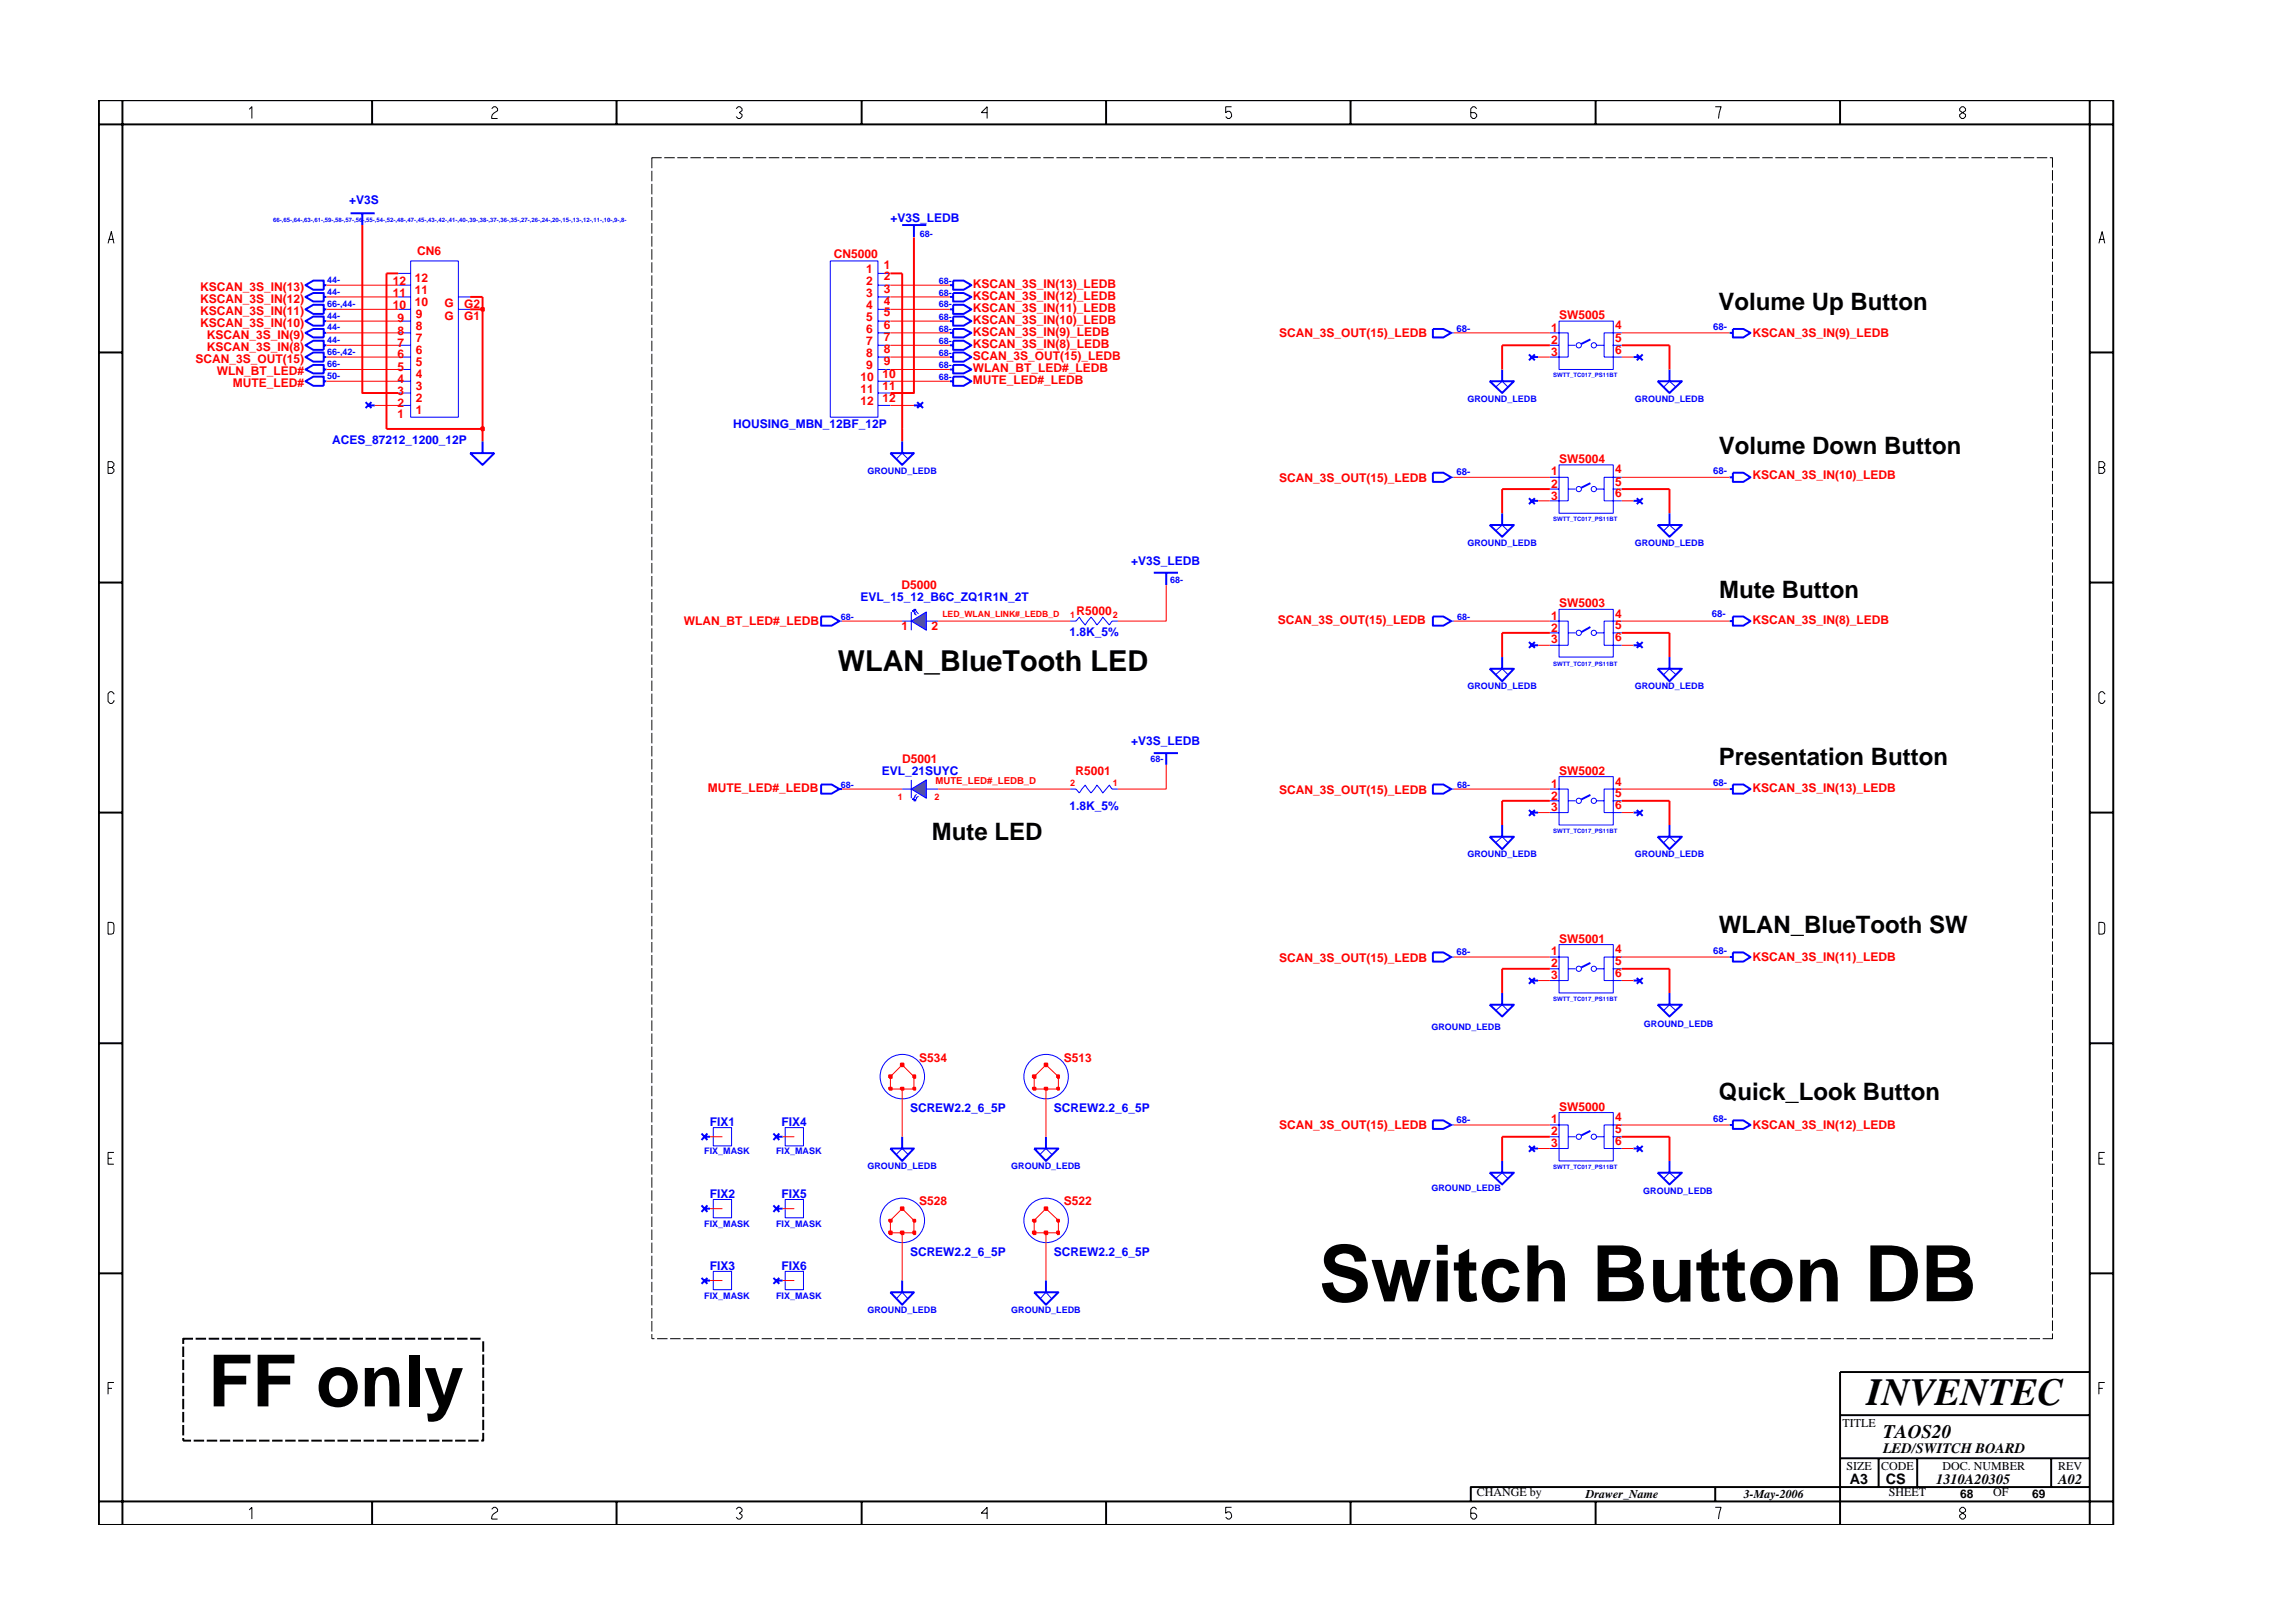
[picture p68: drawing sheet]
<svg xmlns="http://www.w3.org/2000/svg" width="297mm" height="210mm" viewBox="0 0 297 210" stroke-linecap="round" stroke-linejoin="round" font-family="sans-serif">
<defs><g id="words">
<text font-size="10.1" x="170.8" y="168.6">Switch Button DB</text>
<text font-size="9.3" x="27" y="182.2">FF only</text>
<text font-size="5" x="241.8" y="182">INVENTEC</text>
<text font-size="3.7" x="108.5" y="86.9">WLAN_BlueTooth LED</text>
<g font-size="3.1">
<text x="222.6" y="40.2">Volume Up Button</text>
<text x="222.7" y="58.8">Volume Down Button</text>
<text x="222.7" y="77.5">Mute Button</text>
<text x="222.7" y="99.1">Presentation Button</text>
<text x="120.7" y="108.8">Mute LED</text>
<text x="222.6" y="120.8">WLAN_BlueTooth SW</text>
<text x="222.7" y="142.5">Quick_Look Button</text>
</g>
<text font-size="2.5" x="244" y="186.3">TAOS20</text>
<g font-size="1.9">
<text x="244" y="188.2">LED/SWITCH BOARD</text>
<text x="239.6" y="192.2">A3</text>
<text x="244.3" y="192.3">CS</text>
<text x="250.8" y="192.2">1310A20305</text>
<text x="266.6" y="192.2">A02</text>
</g>
<g font-size="1.6" fill="#00f">
<text x="45.2" y="26.4">+V3S</text>
<text x="115.4" y="28.7">+V3S_LEDB</text>
<text x="43" y="57.5">ACES_87212_1200_12P</text>
<text x="95" y="55.5">HOUSING_MBN_12BF_12P</text>
<text x="111.4" y="77.8">EVL_15_12_B6C_ZQ1R1N_2T</text>
<text x="146.5" y="73.2">+V3S_LEDB</text>
<text x="138.6" y="82.4">1.8K_5%</text>
<text x="114.2" y="100.4">EVL_21SUYC</text>
<text x="146.5" y="96.5">+V3S_LEDB</text>
<text x="138.6" y="104.9">1.8K_5%</text>
<text x="91.9" y="145.9">FIX1</text>
<text x="101.3" y="145.9">FIX4</text>
<text x="117.9" y="144">SCREW2.2_6_5P</text>
<text x="136.5" y="144">SCREW2.2_6_5P</text>
<text x="91.9" y="155.2">FIX2</text>
<text x="101.3" y="155.2">FIX5</text>
<text x="91.9" y="164.5">FIX3</text>
<text x="101.3" y="164.5">FIX6</text>
<text x="117.9" y="162.8">SCREW2.2_6_5P</text>
<text x="136.5" y="162.8">SCREW2.2_6_5P</text>
</g>
<g font-size="1.6" fill="#f00">
<text x="54" y="33">CN6</text>
<text x="108" y="33.5">CN5000</text>
<text x="112.2" y="35.4">1</text>
<text x="114.5" y="34.8">1</text>
<text x="25.9" y="40.8">KSCAN_3S_IN(11)</text>
<text x="25.9" y="39.3">KSCAN_3S_IN(12)</text>
<text x="25.9" y="37.7">KSCAN_3S_IN(13)</text>
<text x="50.9" y="40.1">10</text>
<text x="50.9" y="38.5">11</text>
<text x="50.9" y="36.9">12</text>
<text x="51.5" y="41.8">9</text>
<text x="53.8" y="39.6">10</text>
<text x="53.8" y="38.1">11</text>
<text x="53.8" y="36.6">12</text>
<text x="53.9" y="41.2">9</text>
<text x="57.6" y="39.8">G</text>
<text x="57.6" y="41.4">G</text>
<text x="60.1" y="39.9">G2</text>
<text x="60.1" y="41.4">G1</text>
<text x="112.2" y="36.9">2</text>
<text x="112.2" y="38.5">3</text>
<text x="112.2" y="40.1">4</text>
<text x="112.2" y="41.6">5</text>
<text x="114.5" y="36.3">2</text>
<text x="114.5" y="37.9">3</text>
<text x="114.5" y="39.5">4</text>
<text x="114.5" y="41">5</text>
<text x="126" y="37.4">KSCAN_3S_IN(13)_LEDB</text>
<text x="126" y="38.9">KSCAN_3S_IN(12)_LEDB</text>
<text x="126" y="40.4">KSCAN_3S_IN(11)_LEDB</text>
<text x="202" y="41.3">SW5005</text>
<text x="25.3" y="47">SCAN_3S_OUT(15)</text>
<text x="25.9" y="42.3">KSCAN_3S_IN(10)</text>
<text x="26.8" y="45.5">KSCAN_3S_IN(8)</text>
<text x="26.8" y="44">KSCAN_3S_IN(9)</text>
<text x="51.5" y="46.4">6</text>
<text x="51.5" y="44.9">7</text>
<text x="51.5" y="43.4">8</text>
<text x="53.9" y="47.4">5</text>
<text x="53.9" y="45.9">6</text>
<text x="53.9" y="44.3">7</text>
<text x="53.9" y="42.8">8</text>
<text x="112.2" y="43.1">6</text>
<text x="112.2" y="44.7">7</text>
<text x="112.2" y="46.3">8</text>
<text x="112.2" y="47.9">9</text>
<text x="114.5" y="42.6">6</text>
<text x="114.5" y="44.1">7</text>
<text x="114.5" y="45.7">8</text>
<text x="114.5" y="47.2">9</text>
<text x="126" y="42">KSCAN_3S_IN(10)_LEDB</text>
<text x="126" y="43.5">KSCAN_3S_IN(9)_LEDB</text>
<text x="126" y="45.1">KSCAN_3S_IN(8)_LEDB</text>
<text x="126" y="46.7">SCAN_3S_OUT(15)_LEDB</text>
<text x="165.7" y="43.7">SCAN_3S_OUT(15)_LEDB</text>
<text x="200.9" y="43">1</text>
<text x="200.9" y="44.6">2</text>
<text x="200.9" y="46.1">3</text>
<text x="209.2" y="42.7">4</text>
<text x="209.2" y="44.3">5</text>
<text x="209.2" y="45.8">6</text>
<text x="227" y="43.6">KSCAN_3S_IN(9)_LEDB</text>
<text x="28.1" y="48.6">WLN_BT_LED#</text>
<text x="30.2" y="50.1">MUTE_LED#</text>
<text x="51.5" y="52.7">2</text>
<text x="51.5" y="51.2">3</text>
<text x="51.5" y="49.6">4</text>
<text x="51.5" y="48">5</text>
<text x="53.9" y="52.1">2</text>
<text x="53.9" y="50.6">3</text>
<text x="53.9" y="49">4</text>
<text x="53.9" y="53.7">1</text>
<text x="111.4" y="49.4">10</text>
<text x="111.4" y="50.9">11</text>
<text x="111.4" y="52.5">12</text>
<text x="114.3" y="49">10</text>
<text x="114.3" y="50.6">11</text>
<text x="114.3" y="52.1">12</text>
<text x="126" y="49.8">MUTE_LED#_LEDB</text>
<text x="126" y="48.2">WLAN_BT_LED#_LEDB</text>
<text x="51.5" y="54.2">1</text>
<text x="202" y="60">SW5004</text>
<text x="165.7" y="62.4">SCAN_3S_OUT(15)_LEDB</text>
<text x="200.9" y="61.6">1</text>
<text x="200.9" y="63.2">2</text>
<text x="200.9" y="64.7">3</text>
<text x="209.2" y="61.3">4</text>
<text x="209.2" y="62.9">5</text>
<text x="209.2" y="64.4">6</text>
<text x="227" y="62.1">KSCAN_3S_IN(10)_LEDB</text>
<text x="116.8" y="76.3">D5000</text>
<text x="88.6" y="81">WLAN_BT_LED#_LEDB</text>
<text x="116.8" y="81.6">1</text>
<text x="120.7" y="81.6">2</text>
<text x="139.5" y="79.7">R5000</text>
<text x="165.5" y="80.9">SCAN_3S_OUT(15)_LEDB</text>
<text x="200.9" y="80.3">1</text>
<text x="200.9" y="81.8">2</text>
<text x="200.9" y="83.3">3</text>
<text x="202" y="78.6">SW5003</text>
<text x="209.2" y="80">4</text>
<text x="209.2" y="81.5">5</text>
<text x="209.2" y="83.1">6</text>
<text x="227" y="80.9">KSCAN_3S_IN(8)_LEDB</text>
<text x="116.9" y="98.9">D5001</text>
<text x="139.3" y="100.4">R5001</text>
<text x="202" y="100.4">SW5002</text>
<text x="209.2" y="101.8">4</text>
<text x="91.7" y="102.6">MUTE_LED#_LEDB</text>
<text x="165.7" y="102.8">SCAN_3S_OUT(15)_LEDB</text>
<text x="200.9" y="102.1">1</text>
<text x="200.9" y="103.6">2</text>
<text x="200.9" y="105.1">3</text>
<text x="209.2" y="103.3">5</text>
<text x="209.2" y="104.8">6</text>
<text x="227" y="102.6">KSCAN_3S_IN(13)_LEDB</text>
<text x="165.7" y="124.6">SCAN_3S_OUT(15)_LEDB</text>
<text x="200.9" y="123.7">1</text>
<text x="200.9" y="125.3">2</text>
<text x="202" y="122.1">SW5001</text>
<text x="209.2" y="123.4">4</text>
<text x="209.2" y="125.1">5</text>
<text x="227" y="124.5">KSCAN_3S_IN(11)_LEDB</text>
<text x="200.9" y="126.9">3</text>
<text x="209.2" y="126.6">6</text>
<text x="119.1" y="137.5">S534</text>
<text x="137.8" y="137.5">S513</text>
<text x="202" y="143.9">SW5000</text>
<text x="165.7" y="146.3">SCAN_3S_OUT(15)_LEDB</text>
<text x="200.9" y="145.5">1</text>
<text x="200.9" y="147.1">2</text>
<text x="200.9" y="148.6">3</text>
<text x="209.2" y="145.2">4</text>
<text x="209.2" y="146.8">5</text>
<text x="209.2" y="148.3">6</text>
<text x="227" y="146.3">KSCAN_3S_IN(12)_LEDB</text>
<text x="119.1" y="156.2">S528</text>
<text x="137.8" y="156.2">S522</text>
</g>
<g font-size="1.6">
<text x="238.7" y="184.8">TITLE</text>
<text x="239.2" y="190.4">SIZE</text>
<text x="243.7" y="190.4">CODE</text>
<text x="251.6" y="190.4">DOC. NUMBER</text>
<text x="266.6" y="190.4">REV</text>
<text x="191.3" y="193.9">CHANGE by</text>
<text x="205.4" y="194.1">Drawer_Name</text>
<text x="225.9" y="194.1">3-May-2006</text>
<text x="244.7" y="193.9">SHEET</text>
<text x="253.9" y="194.1">68</text>
<text x="258.2" y="193.9">OF</text>
<text x="263.3" y="194.1">69</text>
</g>
<g font-size="1.2" fill="#00f">
<text x="119.2" y="30.7">68-</text>
<text x="42.4" y="39.8">66-,44-</text>
<text x="42.4" y="41.3">44-</text>
<text x="42.4" y="38.2">44-</text>
<text x="42.4" y="36.6">44-</text>
<text x="121.6" y="36.8">68-</text>
<text x="121.6" y="41.4">68-</text>
<text x="121.6" y="38.3">68-</text>
<text x="121.6" y="39.8">68-</text>
<text x="42.4" y="44.4">44-</text>
<text x="42.4" y="42.8">44-</text>
<text x="42.4" y="45.9">66-,42-</text>
<text x="42.4" y="47.6">66-</text>
<text x="121.6" y="43">68-</text>
<text x="121.6" y="47.6">68-</text>
<text x="121.6" y="46.1">68-</text>
<text x="121.6" y="44.6">68-</text>
<text x="188.7" y="43">68-</text>
<text x="221.9" y="42.8">68-</text>
<text x="42.4" y="49.1">50-</text>
<text x="121.6" y="49.2">68-</text>
<text x="190.1" y="52">GROUND_LEDB</text>
<text x="211.8" y="52">GROUND_LEDB</text>
<text x="112.4" y="61.4">GROUND_LEDB</text>
<text x="188.7" y="61.6">68-</text>
<text x="221.9" y="61.4">68-</text>
<text x="190.1" y="70.7">GROUND_LEDB</text>
<text x="211.8" y="70.7">GROUND_LEDB</text>
<text x="151.6" y="75.5">68-</text>
<text x="108.9" y="80.3">68-</text>
<text x="188.8" y="80.3">68-</text>
<text x="221.8" y="80">68-</text>
<text x="190.1" y="89.3">GROUND_LEDB</text>
<text x="211.8" y="89.3">GROUND_LEDB</text>
<text x="149" y="98.7">68-</text>
<text x="221.9" y="101.8">68-</text>
<text x="108.9" y="102.1">68-</text>
<text x="188.8" y="102.1">68-</text>
<text x="190.1" y="111.1">GROUND_LEDB</text>
<text x="211.8" y="111.1">GROUND_LEDB</text>
<text x="188.7" y="123.7">68-</text>
<text x="221.9" y="123.6">68-</text>
<text x="185.4" y="133.4">GROUND_LEDB</text>
<text x="213" y="133">GROUND_LEDB</text>
<text x="91.2" y="149.5">FIX_MASK</text>
<text x="100.5" y="149.5">FIX_MASK</text>
<text x="188.7" y="145.5">68-</text>
<text x="221.9" y="145.3">68-</text>
<text x="112.4" y="151.4">GROUND_LEDB</text>
<text x="131" y="151.4">GROUND_LEDB</text>
<text x="185.4" y="154.3">GROUND_LEDB</text>
<text x="212.9" y="154.7">GROUND_LEDB</text>
<text x="91.2" y="158.9">FIX_MASK</text>
<text x="100.5" y="158.9">FIX_MASK</text>
<text x="91.2" y="168.3">FIX_MASK</text>
<text x="100.5" y="168.3">FIX_MASK</text>
<text x="112.4" y="170.1">GROUND_LEDB</text>
<text x="131" y="170.1">GROUND_LEDB</text>
</g>
<g font-size="1.2" fill="#f00">
<text x="138.6" y="80">1</text>
<text x="144.2" y="80">2</text>
<text x="121.2" y="101.6">MUTE_LED#_LEDB_D</text>
<text x="138.6" y="101.8">2</text>
<text x="144.2" y="101.8">1</text>
<text x="116.3" y="103.7">1</text>
<text x="121" y="103.7">2</text>
</g>
<text font-size="1.1" fill="#f00" x="122.1" y="79.9">LED_WLAN_LINK#_LEDB_D</text>
<g font-size=".8" fill="#00f">
<text x="35.4" y="28.7">66-,65-,64-,63-,61-,59-,58-,57-,56-,55-,54-,52-,48-,47-,45-,43-,42-,41-,40-,39-,38-,37-,36-,35-,27-,26-,24-,20-,15-,13-,12-,11-,10-,9-,8-</text>
<text x="201.2" y="48.9">SWTT_TC017_PS11BT</text>
<text x="201.2" y="67.5">SWTT_TC017_PS11BT</text>
<text x="201.2" y="86.2">SWTT_TC017_PS11BT</text>
<text x="201.2" y="107.9">SWTT_TC017_PS11BT</text>
<text x="201.2" y="129.7">SWTT_TC017_PS11BT</text>
<text x="201.2" y="151.4">SWTT_TC017_PS11BT</text>
</g>
</g></defs>
<path d="M123 36.9h.5M123.5 36.4h1.3l1 .5-1 .6h-1.3zM39.6 40.1l1-.6h1.3v1.2h-1.3zM41.9 40.1h.4M193 151.9h3.1l-1.5 1.5zM194.6 150.4v1.5M115.3 167.4h3.1l-1.5 1.6zM116.9 165.9v1.5" fill="none" stroke="#00f" stroke-width=".25"/>
<path d="M118.1 79.3v2.3M116.9 80.5h1.2M120 80.5h1.5M138.6 80.5h.8l.4-.5 .8 1 .7-1 .8 1 .8-1 .8 1 .3-.5h.8M193.7 152.7l.9-.8 .8 .8M116.1 168.3l.8-.9 .7 .9" fill="none" stroke="#00f" stroke-width=".13"/>
<path d="M118.1 80.5l1.9-1.2v2.3z" fill="#3c3cc8"/>
<path d="M118.1 80.5l1.9-1.2v2.3z" fill="none" stroke="#00f" stroke-width=".13"/>
<path d="M118.2 79.1l.2 .1-.1 .1z" fill="#3c3cc8"/>
<path d="M118.2 79.1l.2 .1-.1 .1zM118.2 79.1l.4 .3-.1 .1 .2 .2" fill="none" stroke="#00f" stroke-width=".13"/>
<path d="M118.4 78.9h.2l-.1 .2z" fill="#3c3cc8"/>
<g fill="none" stroke="#00f" stroke-width=".13">
<path d="M51.6 38.5h1.6M51.6 35.4h1.6M51.6 36.9h1.6M53.2 33.8h6.2v20.2h-6.2zM59.4 38.5h1.5M107.6 33.8h6.1v20.2h-6.1zM113.7 38.5h1.6M113.7 35.4h1.6M113.7 36.9h1.6M51.6 43.1h1.6M51.6 50.9h1.6M51.6 52.5h1.6"/>
<path d="M51.6 47.9h1.6M51.6 49.4h1.6M51.6 44.7h1.6M51.6 46.3h1.6M51.6 41.6h1.6M51.6 40.1h1.6M59.4 40.1h1.5M113.7 43.1h1.6M113.7 50.9h1.6M113.7 52.5h1.6M113.7 47.9h1.6M113.7 49.4h1.6"/>
<path d="M113.7 44.7h1.6M113.7 46.3h1.6M113.7 41.6h1.6M113.7 40.1h1.6M116.1 59.5l.8-.8 .7 .8M188 43.1h.3M215.5 50.2l.8-.8 .8 .8M118.4 78.9h.2l-.1 .2zM118.4 78.9l.6 .6M188 80.5h.3M193.7 87.4l.9-.8 .8 .8M116.9 102.2h1.2"/>
<path d="M118.1 101v2.4M120 102.2h1.5M200.8 124h2.3v3h-2.3M200.8 125.5h1.2M202 122.4h7v6.2h-7zM203.1 125.5h1M206.8 125.5h1M208.9 125.5h1.2M210.1 124h-2.3v3h2.3M215.5 130.9l.8-.7 .8 .7M92.4 146.1h2.4v2.3h-2.4zM101.7 146.1h2.4v2.3h-2.4z"/>
<path d="M101.7 155.4h2.4v2.4h-2.4zM116.1 149.5l.8-.7 .7 .7M134.7 149.5l.8-.7 .8 .7M200.8 145.7h2.3v3.1h-2.3M200.8 147.3h1.2M202 144.1h7v6.3h-7zM203.1 147.3h1M206.8 147.3h1M208.9 147.3h1.2M210.1 145.7h-2.3v3.1h2.3M215.5 152.7l.8-.8 .8 .8M92.4 164.7h2.4v2.4h-2.4z"/>
<path d="M101.7 164.7h2.4v2.4h-2.4zM134.7 168.3l.8-.9 .8 .9"/>
<circle cx="135.5" cy="139.5" r="2.88"/>
<circle cx="204.5" cy="125.5" r=".34"/>
<circle cx="206.5" cy="125.5" r=".34"/>
<circle cx="116.9" cy="158.1" r="2.88"/>
<circle cx="204.5" cy="147.3" r=".34"/>
<circle cx="206.5" cy="147.3" r=".34"/>
</g>
<g fill="none" stroke="#00f" stroke-width=".25">
<path d="M39.6 36.9l1-.5h1.3v1.1h-1.3zM39.6 38.5l1-.5h1.3v1.1h-1.3zM41.9 36.9h.4M41.9 38.5h.4M45.4 27.6h3.1M46.9 27.6v1.6M116.9 29.2h3.1M118.4 29.2v1.6M39.6 41.6l1-.6h1.3v1.2h-1.3zM39.6 46.3l1-.6h1.3v1.1h-1.3zM39.6 49.4l1-.6h1.3v1.2h-1.3zM39.6 47.9l1-.6h1.3v1.1h-1.3z"/>
<path d="M39.6 44.7l1-.6h1.3v1.2h-1.3zM39.6 43.1l1-.5h1.3v1.1h-1.3zM41.9 41.6h.4M41.9 44.7h.4M41.9 46.3h.4M41.9 49.4h.4M41.9 47.9h.4M41.9 43.1h.4M47.4 52.1l.7 .8M47.7 52.5h.8M48.1 52.1l-.7 .8M60.9 58.7h3.1l-1.5 1.5z"/>
<path d="M62.5 57.2v1.5M115.3 58.7h3.1l-1.5 1.5zM116.9 57.2v1.5M118.4 52.5h.8M118.8 52.1l.8 .8M119.6 52.1l-.8 .8M123 44.7h.5M123 43.1h.5M123.5 44.1h1.3l1 .6-1 .6h-1.3zM123.5 42.6h1.3l1 .5-1 .6h-1.3zM185.6 42.6h1.4l1 .5-1 .6h-1.4zM214.7 49.4h3.2l-1.6 1.5z"/>
<path d="M216.3 47.9v1.5M149.5 74.2h3.1M151.1 74.2v1.6M185.6 79.9h1.4l1 .6-1 .6h-1.4zM198.1 64.5l.7 .8M198.4 64.9h.8M198.8 64.5l-.7 .8M193 86.6h3.1l-1.5 1.7zM194.6 85.1v1.5M198.1 83.2l.7 .7M198.4 83.6h.8M198.8 83.2l-.7 .7"/>
<path d="M106.4 101.6h1.3l1 .6-1 .6h-1.3zM108.7 102.2h.4M198.1 104.9l.7 .8M198.4 105.3h.8M198.8 104.9l-.7 .8M211.6 105.3h.9M212 104.9l.8 .8M212.8 104.9l-.8 .8M224.1 102.2h.4M224.5 101.6h1.3l1 .6-1 .6h-1.3zM206 124.7l-1.2 .6M214.7 130.2h3.2l-1.6 1.5z"/>
<path d="M216.3 128.6v1.6M224.1 124h.4M224.5 123.4h1.3l1 .6-1 .6h-1.3zM90.9 146.8l.7 .9M91.2 147.3h.8M91.6 146.8l-.7 .9M100.2 156.2l.8 .8M100.5 156.6h.9M101 156.2l-.8 .8M115.3 148.8h3.1l-1.5 1.6zM116.9 147.3v1.5M134 148.8h3.1l-1.6 1.6z"/>
<path d="M135.5 147.3v1.5M198.1 148.4l.7 .8M198.4 148.8h.8M198.8 148.4l-.7 .8M206 146.5l-1.2 .6M211.6 148.8h.9M212 148.4l.8 .8M212.8 148.4l-.8 .8M214.7 151.9h3.2l-1.6 1.5zM216.3 150.4v1.5M134 167.4h3.1l-1.6 1.6zM135.5 165.9v1.5"/>
</g>
<path d="M118.1 102.2l1.9-1.2v2.4z" fill="#3c3cc8"/>
<path d="M118.1 102.2l1.9-1.2v2.4z" fill="none" stroke="#00f" stroke-width=".13"/>
<path d="M118.3 103.4l.1 .1-.2 .1z" fill="#3c3cc8"/>
<path d="M118.3 103.4l.1 .1-.2 .1zM118.7 102.9l-.2 .3h.1l-.4 .4" fill="none" stroke="#00f" stroke-width=".13"/>
<path d="M118.5 103.6l.1 .1h-.2z" fill="#3c3cc8"/>
<g fill="none" stroke="#00f" stroke-width=".13">
<path d="M193.7 50.2l.9-.8 .8 .8M200.8 43.1h2.3v3.2h-2.3M200.8 44.7h1.2M202 41.6h7v6.3h-7zM203.1 44.7h1M206.8 44.7h1M208.9 44.7h1.2M210.1 43.1h-2.3v3.2h2.3M188 61.8h.3M193.7 68.8l.9-.8 .8 .8M200.8 61.8h2.3v3.1h-2.3M200.8 63.4h1.2"/>
<path d="M202 78.9h7v6.2h-7zM202 60.2h7v6.3h-7zM203.1 63.4h1M206.8 63.4h1M208.9 63.4h1.2M210.1 61.8h-2.3v3.1h2.3M215.5 68.8l.8-.8 .8 .8M108.7 80.5h.4M200.8 80.5h2.3v3.1h-2.3M200.8 82h1.2M203.1 82h1M206.8 82h1"/>
<path d="M208.9 82h1.2M210.1 80.5h-2.3v3.1h2.3M215.5 87.4l.8-.8 .8 .8M118.5 103.6l.1 .1h-.2zM119 103.2l-.6 .5M138.6 102.2h.8l.4 .5 .8-1 .7 1 .8-1 .8 1 .8-1 .3 .5h.8M188 102.2h.3M193.7 109.2l.9-.8 .8 .8M200.8 102.2h2.3v3.1h-2.3M200.8 103.7h1.2M202 100.6h7v6.3h-7zM203.1 103.7h1"/>
<path d="M206.8 103.7h1M208.9 103.7h1.2M210.1 102.2h-2.3v3.1h2.3M215.5 109.2l.8-.8 .8 .8M188 124h.3M193.7 130.9l.9-.7 .8 .7M92.4 155.4h2.4v2.4h-2.4zM188 145.7h.3"/>
<circle cx="204.5" cy="44.7" r=".34"/>
<circle cx="206.5" cy="44.7" r=".34"/>
<circle cx="204.5" cy="63.4" r=".34"/>
<circle cx="206.5" cy="63.4" r=".34"/>
<circle cx="204.5" cy="82" r=".34"/>
<circle cx="206.5" cy="82" r=".34"/>
<circle cx="204.5" cy="103.7" r=".34"/>
<circle cx="206.5" cy="103.7" r=".34"/>
<circle cx="116.9" cy="139.5" r="2.88"/>
<circle cx="135.5" cy="158.1" r="2.88"/>
</g>
<g fill="none" stroke="#00f" stroke-width=".25">
<path d="M123 38.5h.5M123.5 38h1.3l1 .5-1 .6h-1.3zM123.5 39.5h1.3l1 .6-1 .6h-1.3zM123 46.3h.5M123 47.9h.5M123 41.6h.5M123 49.4h.5M123 40.1h.5M123.5 47.3h1.3l1 .6-1 .5h-1.3zM123.5 41h1.3l1 .6-1 .6h-1.3zM123.5 48.8h1.3l1 .6-1 .6h-1.3zM123.5 45.7h1.3l1 .6-1 .5h-1.3z"/>
<path d="M193 49.4h3.1l-1.5 1.5zM194.6 47.9v1.5M198.1 45.9l.7 .8M198.4 46.3h.8M198.8 45.9l-.7 .8M206 44l-1.2 .6M211.6 46.3h.9M212 45.9l.8 .8M212.8 45.9l-.8 .8M224.1 43.1h.4M224.5 42.6h1.3l1 .5-1 .6h-1.3zM106.4 79.9h1.3l1 .6-1 .6h-1.3z"/>
<path d="M185.6 61.2h1.4l1 .6-1 .6h-1.4zM193 68h3.1l-1.5 1.5zM194.6 66.5v1.5M206 62.6l-1.2 .6M211.6 64.9h.9M212 64.5l.8 .8M212.8 64.5l-.8 .8M214.7 68h3.2l-1.6 1.5zM216.3 66.5v1.5M224.1 61.8h.4M224.5 61.2h1.3l1 .6-1 .6h-1.3zM224.5 79.9h1.3l1 .6-1 .6h-1.3z"/>
<path d="M149.5 97.6h3.1M151.1 97.6v1.5M206 81.2l-1.2 .7M211.6 83.6h.9M212 83.2l.8 .7M212.8 83.2l-.8 .7M214.7 86.6h3.2l-1.6 1.7zM216.3 85.1v1.5M224.1 80.5h.4M185.6 101.6h1.4l1 .6-1 .6h-1.4zM193 108.4h3.1l-1.5 1.6zM194.6 106.9v1.5"/>
<path d="M206 103l-1.2 .6M214.7 108.4h3.2l-1.6 1.6zM216.3 106.9v1.5M185.6 123.4h1.4l1 .6-1 .6h-1.4zM193 130.2h3.1l-1.5 1.5zM194.6 128.6v1.6M198.1 126.7l.7 .8M198.4 127h.8M198.8 126.7l-.7 .8M211.6 127h.9M212 126.7l.8 .8M212.8 126.7l-.8 .8"/>
<path d="M90.9 156.2l.7 .8M91.2 156.6h.8M91.6 156.2l-.7 .8M100.2 146.8l.8 .9M100.5 147.3h.9M101 146.8l-.8 .9M185.6 145.1h1.4l1 .6-1 .5h-1.4zM224.1 145.7h.4M224.5 145.1h1.3l1 .6-1 .5h-1.3zM90.9 165.6l.7 .7M91.2 165.9h.8M91.6 165.6l-.7 .7"/>
<path d="M100.2 165.6l.8 .7M100.5 165.9h.9M101 165.6l-.8 .7"/>
</g>
<path d="M116.9 159.7v6.2M135.5 159.7v6.2M92 165.9h1.6M101.4 165.9h1.5" fill="none" stroke="#f00" stroke-width=".13"/>
<path d="M115.2 159.5h.3v.4h-.3z" fill="#8e2323"/>
<path d="M115.2 159.5h.3v.4h-.3z" fill="none" stroke="#f00" stroke-width=".25"/>
<path d="M115.3 158.1v1.6h1.6" fill="none" stroke="#f00" stroke-width=".13"/>
<path d="M116.7 159.5h.3v.4h-.3z" fill="#8e2323"/>
<path d="M116.7 159.5h.3v.4h-.3z" fill="none" stroke="#f00" stroke-width=".25"/>
<path d="M116.9 159.7h1.5" fill="none" stroke="#f00" stroke-width=".13"/>
<path d="M118.3 159.5h.3v.4h-.3z" fill="#8e2323"/>
<path d="M118.3 159.5h.3v.4h-.3z" fill="none" stroke="#f00" stroke-width=".25"/>
<path d="M118.4 158.1v1.6" fill="none" stroke="#f00" stroke-width=".13"/>
<path d="M133.8 159.5h.3v.4h-.3z" fill="#8e2323"/>
<path d="M133.8 159.5h.3v.4h-.3z" fill="none" stroke="#f00" stroke-width=".25"/>
<path d="M134 158.1v1.6h1.5" fill="none" stroke="#f00" stroke-width=".13"/>
<path d="M135.3 159.5h.4v.4h-.4z" fill="#8e2323"/>
<path d="M135.3 159.5h.4v.4h-.4z" fill="none" stroke="#f00" stroke-width=".25"/>
<path d="M135.5 159.7h1.6" fill="none" stroke="#f00" stroke-width=".13"/>
<path d="M136.9 159.5h.3v.4h-.3z" fill="#8e2323"/>
<path d="M136.9 159.5h.3v.4h-.3z" fill="none" stroke="#f00" stroke-width=".25"/>
<path d="M137.1 158.1v1.6" fill="none" stroke="#f00" stroke-width=".13"/>
<path d="M115.2 158h.3v.3h-.3z" fill="#8e2323"/>
<path d="M115.2 158h.3v.3h-.3z" fill="none" stroke="#f00" stroke-width=".25"/>
<path d="M118.3 158h.3v.3h-.3z" fill="#8e2323"/>
<path d="M118.3 158h.3v.3h-.3z" fill="none" stroke="#f00" stroke-width=".25"/>
<path d="M133.8 158h.3v.3h-.3z" fill="#8e2323"/>
<path d="M133.8 158h.3v.3h-.3z" fill="none" stroke="#f00" stroke-width=".25"/>
<path d="M136.9 158h.3v.3h-.3z" fill="#8e2323"/>
<path d="M136.9 158h.3v.3h-.3z" fill="none" stroke="#f00" stroke-width=".25"/>
<path d="M92 156.6h1.6M101.4 156.6h1.5" fill="none" stroke="#f00" stroke-width=".13"/>
<path d="M116.7 156.4h.3v.3h-.3z" fill="#8e2323"/>
<path d="M116.7 156.4h.3v.3h-.3z" fill="none" stroke="#f00" stroke-width=".25"/>
<path d="M135.3 156.4h.4v.3h-.4z" fill="#8e2323"/>
<path d="M135.3 156.4h.4v.3h-.4zM200.8 147.3h-6.2v3.1M210.1 147.3h6.2v3.1" fill="none" stroke="#f00" stroke-width=".25"/>
<path d="M92 147.3h1.6M101.4 147.3h1.5M116.9 141.1v6.2M135.5 141.1v6.2M188.3 145.7h12.5M199.2 148.8h1.6M210.1 148.8h1.5M210.1 145.7h14" fill="none" stroke="#f00" stroke-width=".13"/>
<path d="M115.2 140.9h.3v.3h-.3z" fill="#8e2323"/>
<path d="M115.2 140.9h.3v.3h-.3z" fill="none" stroke="#f00" stroke-width=".25"/>
<path d="M115.3 139.5v1.6h1.6" fill="none" stroke="#f00" stroke-width=".13"/>
<path d="M116.7 140.9h.3v.3h-.3z" fill="#8e2323"/>
<path d="M116.7 140.9h.3v.3h-.3z" fill="none" stroke="#f00" stroke-width=".25"/>
<path d="M116.9 141.1h1.5" fill="none" stroke="#f00" stroke-width=".13"/>
<path d="M118.3 140.9h.3v.3h-.3z" fill="#8e2323"/>
<path d="M118.3 140.9h.3v.3h-.3z" fill="none" stroke="#f00" stroke-width=".25"/>
<path d="M118.4 139.5v1.6" fill="none" stroke="#f00" stroke-width=".13"/>
<path d="M133.8 140.9h.3v.3h-.3z" fill="#8e2323"/>
<path d="M133.8 140.9h.3v.3h-.3z" fill="none" stroke="#f00" stroke-width=".25"/>
<path d="M134 139.5v1.6h1.5" fill="none" stroke="#f00" stroke-width=".13"/>
<path d="M135.3 140.9h.4v.3h-.4z" fill="#8e2323"/>
<path d="M135.3 140.9h.4v.3h-.4z" fill="none" stroke="#f00" stroke-width=".25"/>
<path d="M135.5 141.1h1.6" fill="none" stroke="#f00" stroke-width=".13"/>
<path d="M136.9 140.9h.3v.3h-.3z" fill="#8e2323"/>
<path d="M136.9 140.9h.3v.3h-.3z" fill="none" stroke="#f00" stroke-width=".25"/>
<path d="M137.1 139.5v1.6" fill="none" stroke="#f00" stroke-width=".13"/>
<path d="M115.2 139.3h.3v.3h-.3z" fill="#8e2323"/>
<path d="M115.2 139.3h.3v.3h-.3z" fill="none" stroke="#f00" stroke-width=".25"/>
<path d="M118.3 139.3h.3v.3h-.3z" fill="#8e2323"/>
<path d="M118.3 139.3h.3v.3h-.3z" fill="none" stroke="#f00" stroke-width=".25"/>
<path d="M133.8 139.3h.3v.3h-.3z" fill="#8e2323"/>
<path d="M133.8 139.3h.3v.3h-.3z" fill="none" stroke="#f00" stroke-width=".25"/>
<path d="M136.9 139.3h.3v.3h-.3z" fill="#8e2323"/>
<path d="M136.9 139.3h.3v.3h-.3z" fill="none" stroke="#f00" stroke-width=".25"/>
<path d="M116.7 137.8h.3v.3h-.3z" fill="#8e2323"/>
<path d="M116.7 137.8h.3v.3h-.3z" fill="none" stroke="#f00" stroke-width=".25"/>
<path d="M135.3 137.8h.4v.3h-.4z" fill="#8e2323"/>
<path d="M50.1 35.4v20.2h12.4v1.6M116.9 55.6v1.6M200.8 63.4h-6.2v3.1M210.1 63.4h6.2v3.1M200.8 82h-6.2v3.1M210.1 82h6.2v3.1M200.8 103.7h-6.2v3.2M210.1 103.7h6.2v3.2M135.3 137.8h.4v.3h-.4zM200.8 125.5h-6.2v3.1M210.1 125.5h6.2v3.1" fill="none" stroke="#f00" stroke-width=".25"/>
<g fill="none" stroke="#f00" stroke-width=".13">
<path d="M151.1 75.8v4.7h-6.3M188.3 61.8h12.5M199.2 64.9h1.6M210.1 64.9h1.5M210.1 61.8h14M109.1 80.5h7.8M121.5 80.5h17.1M151.1 99.1v3.1h-6.3M188.3 80.5h12.5M199.2 83.6h1.6M210.1 83.6h1.5M210.1 80.5h14"/>
<path d="M109.1 102.2h7.8M121.5 102.2h17.1M188.3 102.2h12.5M199.2 105.3h1.6M210.1 105.3h1.5M210.1 102.2h14M188.3 124h12.5M199.2 127h1.6M210.1 127h1.5M210.1 124h14"/>
</g>
<path d="M62.3 55.4h.4v.3h-.4z" fill="#8e2323"/>
<path d="M46.9 29.2v21.7h4.7M116.9 35.4v20.2M118.4 30.8v20.1h-3.1M60.9 40.1h1.6v15.5M62.3 55.4h.4v.3h-.4zM200.8 44.7h-6.2v3.2M210.1 44.7h6.2v3.2" fill="none" stroke="#f00" stroke-width=".25"/>
<g fill="none" stroke="#f00" stroke-width=".13">
<path d="M42.3 49.4h9.3M42.3 47.9h9.3M42.3 46.3h9.3M42.3 44.7h9.3M42.3 43.1h9.3M42.3 41.6h9.3M42.3 40.1h9.3M48.5 52.5h3.1M115.3 52.5h3.1M115.3 49.4h7.7M115.3 47.9h7.7M115.3 46.3h7.7"/>
<path d="M115.3 44.7h7.7M115.3 43.1h7.7M115.3 41.6h7.7M188.3 43.1h12.5M199.2 46.3h1.6M210.1 46.3h1.5M210.1 43.1h14"/>
</g>
<path d="M62.3 39.9h.4v.3h-.4z" fill="#8e2323"/>
<path d="M50.1 35.4h1.5M60.9 38.5h1.6v1.6M62.3 39.9h.4v.3h-.4zM115.3 35.4h1.6" fill="none" stroke="#f00" stroke-width=".25"/>
<path d="M42.3 38.5h9.3M42.3 36.9h9.3M115.3 38.5h7.7M115.3 36.9h7.7M115.3 40.1h7.7M115.3 139.5l1.6-1.5 1.5 1.5M134 139.5l1.5-1.5 1.6 1.5M115.3 158.1l1.6-1.5 1.5 1.5M134 158.1l1.5-1.5 1.6 1.5" fill="none" stroke="#f00" stroke-width=".13"/>
<g fill="none" stroke="#000" stroke-width=".25">
<path d="M12.8 13h261v184.6h-261zM12.8 16.1h261M15.9 13v184.6M48.2 13v3.1M79.9 13v3.1M111.6 13v3.1M143.3 13v3.1M174.9 13v3.1M206.7 13v3.1M238.4 13v3.1M270.7 13v184.6M12.8 45.7h3.1"/>
<path d="M270.7 45.7h3.1M12.8 75.5h3.1M270.7 75.5h3.1M12.8 105.3h3.1M270.7 105.3h3.1M12.8 135.2h3.1M270.7 135.2h3.1M12.8 165h3.1M23.7 174.4v1.4M23.7 176.1v1.4M23.7 177.8v1.4M23.7 179.5v1.4"/>
<path d="M25 173.4h-1.3v.7M25.3 173.4h1.4M27 173.4h1.4M28.7 173.4h1.4M30.4 173.4h1.4M32.1 173.4h1.4M33.8 173.4h1.4M35.5 173.4h1.4M37.2 173.4h1.4M38.9 173.4h1.3M40.6 173.4h1.3M42.3 173.4h1.3"/>
<path d="M44 173.4h1.3M45.7 173.4h1.3M47.4 173.4h1.3M49.1 173.4h1.3M50.7 173.4h1.4M52.4 173.4h1.4M54.1 173.4h1.4M55.8 173.4h1.4M57.5 173.4h1.4M59.2 173.4h1.4M60.9 173.4h1.4M62.6 173.8v1.3"/>
<path d="M62.6 175.5v1.3M62.6 177.2v1.3M62.6 178.8v1.4M270.7 165h3.1M270.7 177.7h-32.3v19.9M12.8 194.5h261M23.7 186.3v.3h1.1M23.7 181.2v1.4M23.7 182.9v1.4M23.7 184.6v1.4M25.1 186.6h1.3M26.8 186.6h1.3"/>
<path d="M28.5 186.6h1.3M30.2 186.6h1.3M31.9 186.6h1.3M33.6 186.6h1.3M35.2 186.6h1.4M36.9 186.6h1.4M38.6 186.6h1.4M40.3 186.6h1.4M42 186.6h1.4M43.7 186.6h1.4M45.4 186.6h1.4M47.1 186.6h1.4"/>
<path d="M48.2 194.5v3.1M48.8 186.6h1.4M50.5 186.6h1.3M52.2 186.6h1.3M53.9 186.6h1.3M55.6 186.6h1.3M57.3 186.6h1.3M59 186.6h1.3M60.6 186.6h1.4M62.6 185.6v1h-.3M62.6 180.5v1.4M62.6 182.2v1.4"/>
<path d="M62.6 183.9v1.4M79.9 194.5v3.1M111.6 194.5v3.1M143.3 194.5v3.1M174.9 194.5v3.1M206.7 194.5v3.1M222.2 192.6v1.9M238.4 183.3h32.3M238.4 188.9h32.3M243.4 188.9v3.7M248.4 188.9v3.7M265.7 188.9v3.7"/>
<path d="M270.7 192.6h-80.2v1.9"/>
</g>
<g fill="none" stroke="#000" stroke-width=".13">
<path d="M32.3 14.2l.3-.4v1.6M63.7 14.1l.3-.3h.2l.3 .3v.2l-.5 .4-.3 .4v.3h.8M95.4 14.1l.2-.3h.3l.2 .3v.2l-.3 .3 .3 .2v.3l-.2 .3h-.3l-.2-.3M127.9 14.6h-.8l.8-.8v1.6M159.5 13.8h-.7v.8l.2-.2a.5 .5 0 0 1 .5 .7l-.2 .3h-.3l-.2-.3M191.3 14.1l-.3-.3h-.2l-.3 .3v1l.3 .3h.2l.3-.3v-.3l-.3-.2h-.5M222.2 13.8h.8l-.4 1.6M253.9 14.1l.2-.3h.3l.2 .3v.2l-.7 .5v.3l.2 .3h.3l.2-.3v-.3l-.7-.5zM14 31.5l.4-1.5 .4 1.5M14.1 31h.6M84.4 22.1v1.4M84.4 23.8v1.4"/>
<path d="M84.4 25.5v1.4M84.4 27.2v1.4M84.4 28.9v1.4M84.4 30.6v1.3M84.4 32.3v1.3M84.4 34v1.3M84.4 35.7v1.3M84.4 37.4v1.3M84.4 39.1v1.3M85.7 20.4h-1.3v1.4M86 20.4h1.4M87.7 20.4h1.4"/>
<path d="M89.4 20.4h1.4M91.1 20.4h1.4M92.8 20.4h1.4M94.5 20.4h1.4M96.2 20.4h1.4M97.9 20.4h1.4M99.6 20.4h1.4M101.3 20.4h1.3M103 20.4h1.3M104.7 20.4h1.3M106.4 20.4h1.3M108.1 20.4h1.3"/>
<path d="M109.8 20.4h1.3M111.4 20.4h1.4M113.1 20.4h1.4M114.8 20.4h1.4M116.5 20.4h1.4M118.2 20.4h1.4M119.9 20.4h1.4M121.6 20.4h1.4M123.3 20.4h1.4M125 20.4h1.4M126.7 20.4h1.3M128.4 20.4h1.3"/>
<path d="M130.1 20.4h1.3M131.8 20.4h1.3M133.5 20.4h1.3M135.2 20.4h1.3M136.8 20.4h1.4M138.5 20.4h1.4M140.2 20.4h1.4M141.9 20.4h1.4M143.6 20.4h1.4M145.3 20.4h1.4M147 20.4h1.4M148.7 20.4h1.4"/>
<path d="M150.4 20.4h1.4M152.1 20.4h1.3M153.8 20.4h1.3M155.5 20.4h1.3M157.2 20.4h1.3M158.9 20.4h1.3M160.6 20.4h1.3M162.2 20.4h1.4M163.9 20.4h1.4M165.6 20.4h1.4M167.3 20.4h1.4M169 20.4h1.4"/>
<path d="M170.7 20.4h1.4M172.4 20.4h1.4M174.1 20.4h1.4M175.8 20.4h1.4M177.5 20.4h1.3M179.2 20.4h1.3M180.9 20.4h1.3M182.6 20.4h1.3M184.3 20.4h1.3M186 20.4h1.3M187.6 20.4h1.4M189.3 20.4h1.4"/>
<path d="M191 20.4h1.4M192.7 20.4h1.4M194.4 20.4h1.4M196.1 20.4h1.4M197.8 20.4h1.4M199.5 20.4h1.4M201.2 20.4h1.4M202.9 20.4h1.3M204.6 20.4h1.3M206.3 20.4h1.3M208 20.4h1.3M209.7 20.4h1.3"/>
<path d="M211.4 20.4h1.3M213 20.4h1.4M214.7 20.4h1.4M216.4 20.4h1.4M218.1 20.4h1.4M219.8 20.4h1.4M221.5 20.4h1.4M223.2 20.4h1.4M224.9 20.4h1.4M226.6 20.4h1.4M228.3 20.4h1.3M230 20.4h1.3"/>
<path d="M231.7 20.4h1.3M233.4 20.4h1.3M235.1 20.4h1.3M236.8 20.4h1.3M238.4 20.4h1.4M240.1 20.4h1.4M241.8 20.4h1.4M243.5 20.4h1.4M245.2 20.4h1.4M246.9 20.4h1.4M248.6 20.4h1.4M250.3 20.4h1.4"/>
<path d="M252 20.4h1.4M253.7 20.4h1.3M255.4 20.4h1.3M257.1 20.4h1.3M258.8 20.4h1.3M260.5 20.4h1.3M262.2 20.4h1.3M263.8 20.4h1.4M265.5 20.4h.4v1.3M265.9 22v1.4M265.9 23.7v1.4M265.9 25.4v1.4"/>
<path d="M265.9 27.1v1.4M265.9 28.8v1.4M265.9 30.5v1.4M265.9 32.2v1.4M265.9 33.9v1.3M265.9 35.6v1.3M265.9 37.3v1.3M265.9 39v1.3M271.9 31.5l.4-1.5 .4 1.5M272 31h.6M14 59.8h.5l.3 .3v.2l-.3 .3 .3 .2v.3l-.3 .2h-.5zM84.4 40.8v1.3"/>
<path d="M84.4 42.4v1.4M84.4 44.1v1.4M84.4 45.8v1.4M84.4 47.5v1.4M84.4 49.2v1.4M84.4 50.9v1.4M84.4 52.6v1.4M84.4 54.3v1.4M84.4 56v1.3M84.4 57.7v1.3M84.4 59.4v1.3M265.9 40.7v1.3"/>
<path d="M265.9 42.4v1.3M265.9 44.1v1.3M265.9 45.7v1.4M265.9 47.4v1.4M265.9 49.1v1.4M265.9 50.8v1.4M265.9 52.5v1.4M265.9 54.2v1.4M265.9 55.9v1.4M265.9 57.6v1.4M265.9 59.3v1.3M14 60.6h.5"/>
<path d="M84.4 61.1v1.3M84.4 62.8v1.3M84.4 64.5v1.3M84.4 66.2v1.3M84.4 67.8v1.4M84.4 69.5v1.4M84.4 71.2v1.4M84.4 72.9v1.4M84.4 74.6v1.4M84.4 76.3v1.4M84.4 78v1.4M84.4 79.7v1.4"/>
<path d="M265.9 61v1.3M265.9 62.7v1.3M265.9 64.4v1.3M265.9 66.1v1.3M265.9 67.8v1.3M265.9 69.5v1.3M265.9 71.1v1.4M265.9 72.8v1.4M265.9 74.5v1.4M265.9 76.2v1.4M265.9 77.9v1.4M265.9 79.6v1.4"/>
<path d="M271.9 60.6h.5l.3-.3v-.2l-.3-.3h-.5v1.5h.5l.3-.2v-.3l-.3-.2M14.8 89.9l-.3-.3h-.2l-.3 .3v1l.3 .2h.2l.3-.2v-.2M84.4 81.4v1.3M84.4 83.1v1.3M84.4 84.8v1.3M84.4 86.5v1.3M84.4 88.2v1.3M84.4 89.9v1.3M84.4 91.6v1.3M84.4 93.2v1.4M84.4 94.9v1.4M84.4 96.6v1.4"/>
<path d="M84.4 98.3v1.4M265.9 81.3v1.4M265.9 83v1.4M265.9 84.7v1.3M265.9 86.4v1.3M265.9 88.1v1.3M265.9 89.8v1.3M265.9 91.5v1.3M265.9 93.2v1.3M265.9 94.9v1.3M265.9 96.5v1.4M265.9 98.2v1.4"/>
<path d="M265.9 99.9v1.4M272.7 89.9l-.3-.3h-.3l-.2 .3v1l.2 .2h.3l.3-.2v-.2M14 119.5l.7 .1 .1 .2-.1 1.1-.7 .1zM84.4 100v1.4M84.4 101.7v1.4M84.4 103.4v1.4M84.4 105.1v1.4M84.4 106.8v1.3M84.4 108.5v1.3M84.4 110.2v1.3M84.4 111.9v1.3M84.4 113.6v1.3"/>
<path d="M84.4 115.3v1.3M84.4 117v1.3M84.4 118.6v1.4M265.9 101.6v1.4M265.9 103.3v1.4M265.9 105v1.4M265.9 106.7v1.4M265.9 108.4v1.4M265.9 110.1v1.3M265.9 111.8v1.3M265.9 113.5v1.3M265.9 115.2v1.3"/>
<path d="M265.9 116.9v1.3M265.9 118.6v1.3M271.9 119.5l.7 .1 .1 .2-.1 1.1-.7 .1zM84.4 120.3v1.4M84.4 122v1.4M84.4 123.7v1.4M84.4 125.4v1.4M84.4 127.1v1.4M84.4 128.8v1.4M84.4 130.5v1.4M84.4 132.2v1.3M84.4 133.9v1.3"/>
<path d="M84.4 135.6v1.3M84.4 137.3v1.3M84.4 139v1.3M265.9 120.3v1.3M265.9 121.9v1.4M265.9 123.6v1.4M265.9 125.3v1.4M265.9 127v1.4M265.9 128.7v1.4M265.9 130.4v1.4M265.9 132.1v1.4M265.9 133.8v1.4"/>
<path d="M265.9 135.5v1.3M265.9 137.2v1.3M265.9 138.9v1.3M14 150.1h.5M14.8 149.3h-.8v1.5h.8M84.4 140.7v1.3M84.4 142.4v1.3M84.4 144v1.4M84.4 145.7v1.4M84.4 147.4v1.4M84.4 149.1v1.4M84.4 150.8v1.4"/>
<path d="M84.4 152.5v1.4M84.4 154.2v1.4M84.4 155.9v1.4M84.4 157.6v1.3M84.4 159.3v1.3M265.9 140.6v1.3M265.9 142.3v1.3M265.9 144v1.3M265.9 145.7v1.3M265.9 147.3v1.4M265.9 149v1.4M265.9 150.7v1.4"/>
<path d="M265.9 152.4v1.4M265.9 154.1v1.4M265.9 155.8v1.4M265.9 157.5v1.4M265.9 159.2v1.4M271.9 150.1h.5M272.7 149.3h-.8v1.5h.8M14 179.9h.5M14.8 179.1h-.8v1.5M84.4 172.8v.6h.4M84.4 161v1.3M84.4 162.7v1.3"/>
<path d="M84.4 164.4v1.3M84.4 166.1v1.3M84.4 167.8v1.3M84.4 169.4v1.4M84.4 171.1v1.4M85.1 173.4h1.4M86.8 173.4h1.4M88.5 173.4h1.4M90.2 173.4h1.4M91.9 173.4h1.3M93.6 173.4h1.3M95.3 173.4h1.3"/>
<path d="M97 173.4h1.3M98.7 173.4h1.3M100.4 173.4h1.3M102.1 173.4h1.3M103.7 173.4h1.4M105.4 173.4h1.4M107.1 173.4h1.4M108.8 173.4h1.4M110.5 173.4h1.4M112.2 173.4h1.4M113.9 173.4h1.4M115.6 173.4h1.4"/>
<path d="M117.3 173.4h1.3M119 173.4h1.3M120.7 173.4h1.3M122.4 173.4h1.3M124.1 173.4h1.3M125.8 173.4h1.3M127.5 173.4h1.3M129.1 173.4h1.4M130.8 173.4h1.4M132.5 173.4h1.4M134.2 173.4h1.4M135.9 173.4h1.4"/>
<path d="M137.6 173.4h1.4M139.3 173.4h1.4M141 173.4h1.4M142.7 173.4h1.3M144.4 173.4h1.3M146.1 173.4h1.3M147.8 173.4h1.3M149.5 173.4h1.3M151.2 173.4h1.3M152.9 173.4h1.3M154.5 173.4h1.4M156.2 173.4h1.4"/>
<path d="M157.9 173.4h1.4M159.6 173.4h1.4M161.3 173.4h1.4M163 173.4h1.4M164.7 173.4h1.4M166.4 173.4h1.4M168.1 173.4h1.3M169.8 173.4h1.3M171.5 173.4h1.3M173.2 173.4h1.3M174.9 173.4h1.3M176.6 173.4h1.3"/>
<path d="M178.3 173.4h1.3M179.9 173.4h1.4M181.6 173.4h1.4M183.3 173.4h1.4M185 173.4h1.4M186.7 173.4h1.4M188.4 173.4h1.4M190.1 173.4h1.4M191.8 173.4h1.4M193.5 173.4h1.3M195.2 173.4h1.3M196.9 173.4h1.3"/>
<path d="M198.6 173.4h1.3M200.3 173.4h1.3M202 173.4h1.3M203.7 173.4h1.3M205.3 173.4h1.4M207 173.4h1.4M208.7 173.4h1.4M210.4 173.4h1.4M212.1 173.4h1.4M213.8 173.4h1.4M215.5 173.4h1.4M217.2 173.4h1.4"/>
<path d="M218.9 173.4h1.3M220.6 173.4h1.3M222.3 173.4h1.3M224 173.4h1.3M225.7 173.4h1.3M227.4 173.4h1.3M229.1 173.4h1.3M230.7 173.4h1.4M232.4 173.4h1.4M234.1 173.4h1.4M235.8 173.4h1.4M237.5 173.4h1.4"/>
<path d="M239.2 173.4h1.4M240.9 173.4h1.4M242.6 173.4h1.4M244.3 173.4h1.3M246 173.4h1.3M247.7 173.4h1.3M249.4 173.4h1.3M251.1 173.4h1.3M252.8 173.4h1.3M254.5 173.4h1.3M256.1 173.4h1.4M257.8 173.4h1.4"/>
<path d="M259.5 173.4h1.4M261.2 173.4h1.4M262.9 173.4h1.4M265.9 172.7v.7h-1.3M265.9 160.9v1.3M265.9 162.6v1.3M265.9 164.3v1.3M265.9 166v1.3M265.9 167.7v1.3M265.9 169.4v1.3M265.9 171.1v1.3M271.9 179.9h.5"/>
<path d="M272.7 179.1h-.8v1.5M32.3 195.6l.3-.3v1.5M63.7 195.5l.3-.2h.2l.3 .2v.3l-.7 .5-.1 .2v.3h.8M95.4 195.5l.2-.2h.3l.2 .2v.3l-.3 .2 .3 .3v.2l-.2 .3h-.3l-.2-.3M127.9 196h-.8l.8-.7v1.5M159.5 195.3h-.7v.7l.2-.1a.5 .5 0 0 1 .5 .6l-.2 .3h-.3l-.2-.3M191.3 195.5l-.3-.2h-.2l-.3 .2v1l.3 .3h.2l.3-.3v-.2l-.3-.3h-.5M222.2 195.3h.8l-.4 1.5M254.1 195.3l-.2 .2v.3l.7 .5v.2l-.2 .3h-.3l-.2-.3v-.2l.7-.5v-.3l-.2-.2z"/>
</g>
<use href="#words"/>
</svg>
